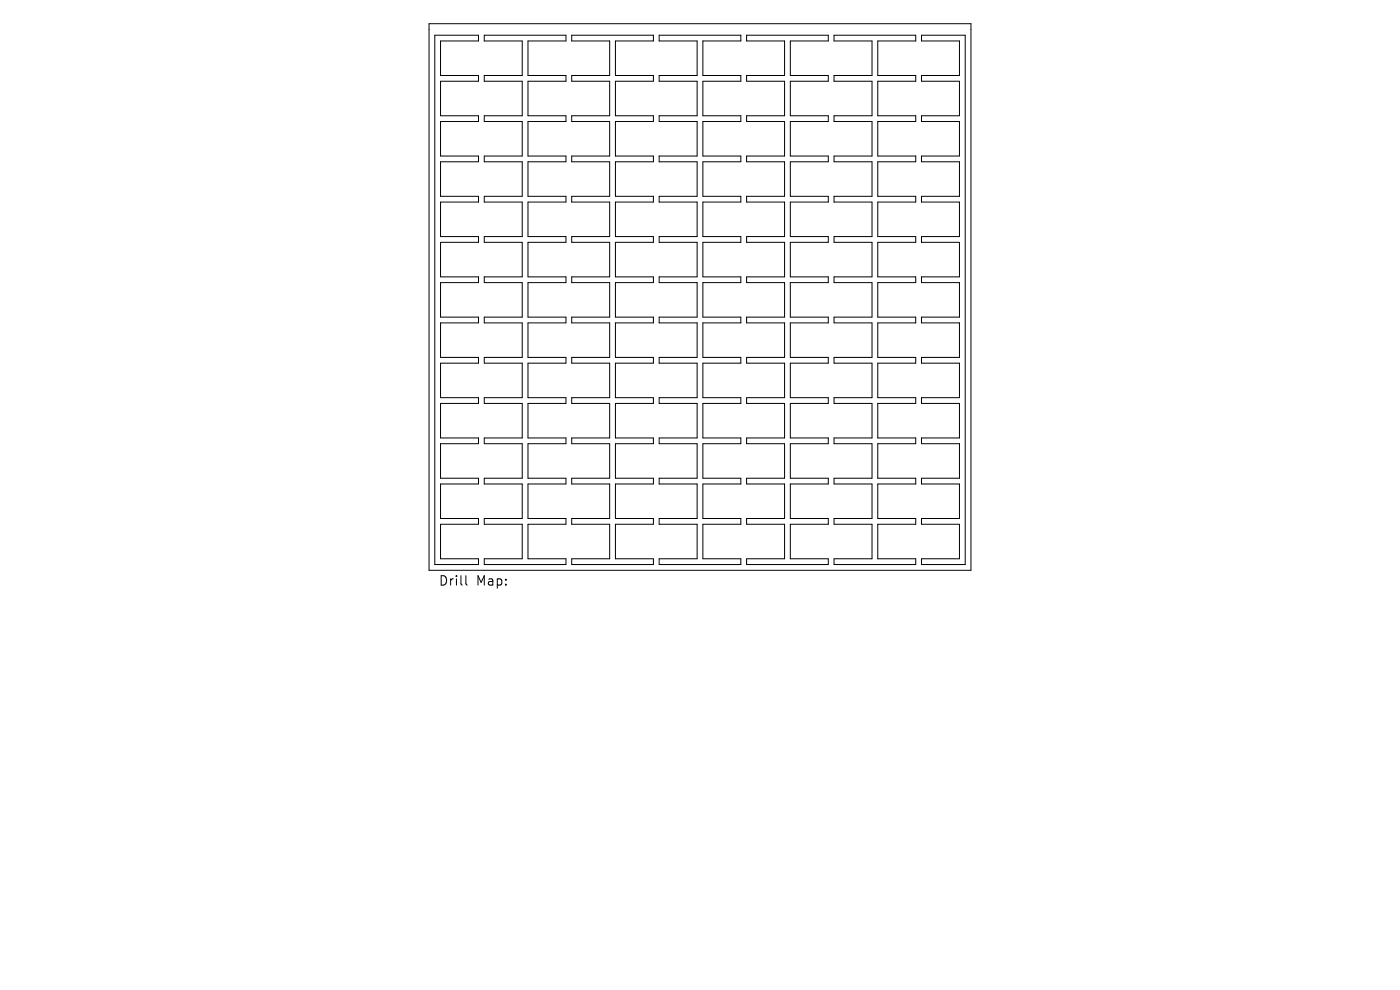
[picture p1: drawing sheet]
<svg xmlns="http://www.w3.org/2000/svg" width="297mm" height="210mm" viewBox="0 0 297 210" stroke-linecap="round" stroke-linejoin="round" font-family="sans-serif">
<defs><g id="words">
<g font-size="2.8">
<text x="93" y="124.5">Drill</text>
<text x="101" y="124.5">Map:</text>
</g>
</g></defs>
<path d="M91 5h115v116h-115zM92.2 7.5h9.3v1.2h-8v7.3h8v1.2h-8v7.4h8v1.2h-8v7.3h8v1.2h-8v7.3h8v1.3h-8v7.3h8v1.2h-8v7.3h8v1.3h-8v7.3h8v1.2h-8v7.3h8v1.2h-8v7.4h8v1.2h-8v7.3h8v1.2h-8v7.3h8v1.3h-8v7.3h8v1.2h-8v7.3h8v1.3h-9.3zM102.7 7.5h17.4v1.2h-8.1v7.3h8.1v1.2h-8.1v7.4h8.1v1.2h-8.1v7.3h8.1v1.2h-8.1v7.3h8.1v1.3h-8.1v7.3h8.1v1.2h-8.1v7.3h8.1v1.3h-8.1v7.3h8.1v1.2h-8.1v7.3h8.1v1.2h-8.1v7.4h8.1v1.2h-8.1v7.3h8.1v1.2h-8.1v7.3h8.1v1.3h-8.1v7.3h8.1v1.2h-8.1v7.3h8.1v1.3h-17.4v-1.3h8.1v-7.3h-8.1v-1.2h8.1v-7.3h-8.1v-1.3h8.1v-7.3h-8.1v-1.2h8.1v-7.3h-8.1v-1.2h8.1v-7.4h-8.1v-1.2h8.1v-7.3h-8.1v-1.2h8.1v-7.3h-8.1v-1.3h8.1v-7.3h-8.1v-1.2h8.1v-7.3h-8.1v-1.3h8.1v-7.3h-8.1v-1.2h8.1v-7.3h-8.1v-1.2h8.1v-7.4h-8.1v-1.2h8.1v-7.3h-8.1zM121.3 7.5h17.3v1.2h-8v7.3h8v1.2h-8v7.4h8v1.2h-8v7.3h8v1.2h-8v7.3h8v1.3h-8v7.3h8v1.2h-8v7.3h8v1.3h-8v7.3h8v1.2h-8v7.3h8v1.2h-8v7.4h8v1.2h-8v7.3h8v1.2h-8v7.3h8v1.3h-8v7.3h8v1.2h-8v7.3h8v1.3h-17.3v-1.3h8v-7.3h-8v-1.2h8v-7.3h-8v-1.3h8v-7.3h-8v-1.2h8v-7.3h-8v-1.2h8v-7.4h-8v-1.2h8v-7.3h-8v-1.2h8v-7.3h-8v-1.3h8v-7.3h-8v-1.2h8v-7.3h-8v-1.3h8v-7.3h-8v-1.2h8v-7.3h-8v-1.2h8v-7.4h-8v-1.2h8v-7.3h-8zM139.8 7.5h17.4v1.2h-8.1v7.3h8.1v1.2h-8.1v7.4h8.1v1.2h-8.1v7.3h8.1v1.2h-8.1v7.3h8.1v1.3h-8.1v7.3h8.1v1.2h-8.1v7.3h8.1v1.3h-8.1v7.3h8.1v1.2h-8.1v7.3h8.1v1.2h-8.1v7.4h8.1v1.2h-8.1v7.3h8.1v1.2h-8.1v7.3h8.1v1.3h-8.1v7.3h8.1v1.2h-8.1v7.3h8.1v1.3h-17.4v-1.3h8.1v-7.3h-8.1v-1.2h8.1v-7.3h-8.1v-1.3h8.1v-7.3h-8.1v-1.2h8.1v-7.3h-8.1v-1.2h8.1v-7.4h-8.1v-1.2h8.1v-7.3h-8.1v-1.2h8.1v-7.3h-8.1v-1.3h8.1v-7.3h-8.1v-1.2h8.1v-7.3h-8.1v-1.3h8.1v-7.3h-8.1v-1.2h8.1v-7.3h-8.1v-1.2h8.1v-7.4h-8.1v-1.2h8.1v-7.3h-8.1zM158.4 7.5h17.3v1.2h-8v7.3h8v1.2h-8v7.4h8v1.2h-8v7.3h8v1.2h-8v7.3h8v1.3h-8v7.3h8v1.2h-8v7.3h8v1.3h-8v7.3h8v1.2h-8v7.3h8v1.2h-8v7.4h8v1.2h-8v7.3h8v1.2h-8v7.3h8v1.3h-8v7.3h8v1.2h-8v7.3h8v1.3h-17.3v-1.3h8v-7.3h-8v-1.2h8v-7.3h-8v-1.3h8v-7.3h-8v-1.2h8v-7.3h-8v-1.2h8v-7.4h-8v-1.2h8v-7.3h-8v-1.2h8v-7.3h-8v-1.3h8v-7.3h-8v-1.2h8v-7.3h-8v-1.3h8v-7.3h-8v-1.2h8v-7.3h-8v-1.2h8v-7.4h-8v-1.2h8v-7.3h-8zM176.9 7.5h17.4v1.2h-8.1v7.3h8.1v1.2h-8.1v7.4h8.1v1.2h-8.1v7.3h8.1v1.2h-8.1v7.3h8.1v1.3h-8.1v7.3h8.1v1.2h-8.1v7.3h8.1v1.3h-8.1v7.3h8.1v1.2h-8.1v7.3h8.1v1.2h-8.1v7.4h8.1v1.2h-8.1v7.3h8.1v1.2h-8.1v7.3h8.1v1.3h-8.1v7.3h8.1v1.2h-8.1v7.3h8.1v1.3h-17.4v-1.3h8.1v-7.3h-8.1v-1.2h8.1v-7.3h-8.1v-1.3h8.1v-7.3h-8.1v-1.2h8.1v-7.3h-8.1v-1.2h8.1v-7.4h-8.1v-1.2h8.1v-7.3h-8.1v-1.2h8.1v-7.3h-8.1v-1.3h8.1v-7.3h-8.1v-1.2h8.1v-7.3h-8.1v-1.3h8.1v-7.3h-8.1v-1.2h8.1v-7.3h-8.1v-1.2h8.1v-7.4h-8.1v-1.2h8.1v-7.3h-8.1zM195.5 7.5h9.3v112.3h-9.3v-1.3h8v-7.3h-8v-1.2h8v-7.3h-8v-1.3h8v-7.3h-8v-1.2h8v-7.3h-8v-1.2h8v-7.4h-8v-1.2h8v-7.3h-8v-1.2h8v-7.3h-8v-1.3h8v-7.3h-8v-1.2h8v-7.3h-8v-1.3h8v-7.3h-8v-1.2h8v-7.3h-8v-1.2h8v-7.4h-8v-1.2h8v-7.3h-8zM98.8 122.1v1.7l.3 .3" fill="none" stroke="#000" stroke-width=".21"/>
<use href="#words"/>
</svg>
